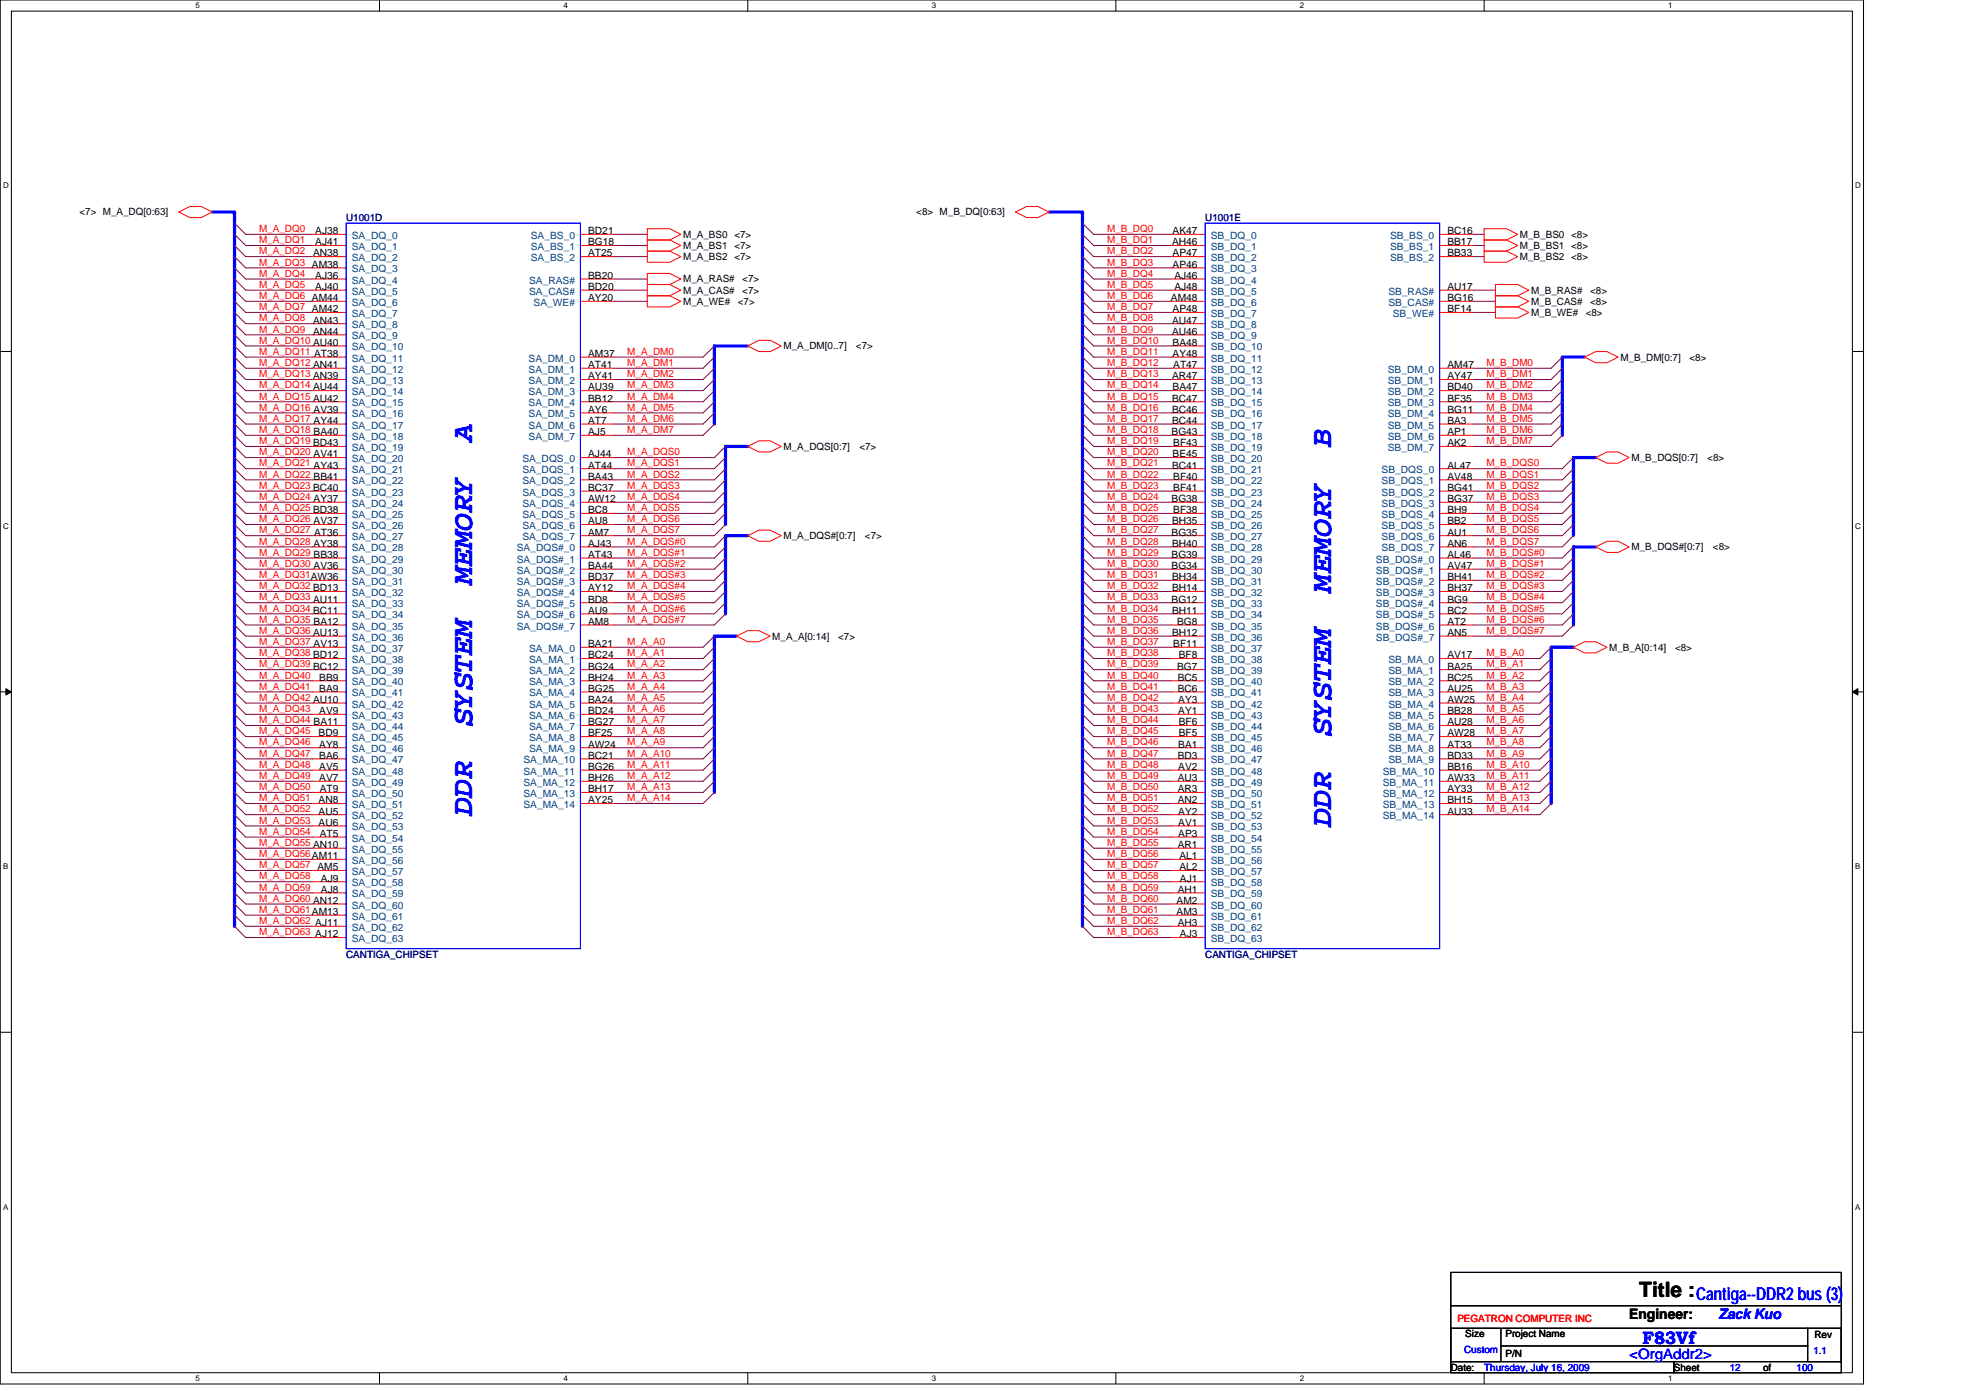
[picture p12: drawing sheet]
<svg xmlns="http://www.w3.org/2000/svg" width="297mm" height="210mm" viewBox="0 0 297 210" stroke-linecap="round" stroke-linejoin="round" font-family="sans-serif">
<defs><g id="words">
<g font-size="4.5" fill="#00f">
<text x="70.9" y="66.4" transform="rotate(-90 70.9 66.4)">A</text>
<text x="200" y="67.2" transform="rotate(-90 200 67.2)">B</text>
<text x="70.9" y="87.7" transform="rotate(-90 70.9 87.7)">MEMORY</text>
<text x="200" y="88.8" transform="rotate(-90 200 88.8)">MEMORY</text>
<text x="70.9" y="109" transform="rotate(-90 70.9 109)">SYSTEM</text>
<text x="200" y="110.5" transform="rotate(-90 200 110.5)">SYSTEM</text>
<text x="70.9" y="122.4" transform="rotate(-90 70.9 122.4)">DDR</text>
<text x="200" y="124.1" transform="rotate(-90 200 124.1)">DDR</text>
</g>
<text font-size="3.2" x="246.3" y="194.9">Title :</text>
<g font-size="2.7" fill="#00f">
<text x="254.8" y="195.3">Cantiga--DDR2 bus (3)</text>
<text x="246.8" y="201.8">F83Vf</text>
</g>
<text font-size="2.2" x="244.8" y="198.1">Engineer:</text>
<g font-size="2.2" fill="#00f">
<text x="258.2" y="198.1">Zack Kuo</text>
<text x="244.8" y="204.1">&lt;OrgAddr2&gt;</text>
</g>
<g font-size="1.5">
<text x="11.9" y="32.4">&lt;7&gt; M_A_DQ[0:63]</text>
<text x="47.4" y="35.2">AJ38</text>
<text x="88.4" y="35.2">BD21</text>
<text x="102.6" y="35.7">M_A_BS0 &lt;7&gt;</text>
<text x="137.7" y="32.4">&lt;8&gt; M_B_DQ[0:63]</text>
<text x="176.2" y="35.2">AK47</text>
<text x="217.5" y="35.2">BC16</text>
<text x="228.4" y="35.7">M_B_BS0 &lt;8&gt;</text>
<text x="47" y="38.5">AN38</text>
<text x="47.4" y="36.9">AJ41</text>
<text x="47.4" y="41.9">AJ36</text>
<text x="88.4" y="41.9">BB20</text>
<text x="88.4" y="36.9">BG18</text>
<text x="88.4" y="38.5">AT25</text>
<text x="102.6" y="39.1">M_A_BS2 &lt;7&gt;</text>
<text x="102.6" y="37.4">M_A_BS1 &lt;7&gt;</text>
<text x="176.1" y="36.9">AH46</text>
<text x="176.2" y="38.5">AP47</text>
<text x="176.2" y="40.2">AP46</text>
<text x="176.4" y="41.9">AJ46</text>
<text x="217.5" y="36.9">BB17</text>
<text x="217.5" y="38.5">BB33</text>
<text x="228.4" y="37.4">M_B_BS1 &lt;8&gt;</text>
<text x="228.4" y="39.1">M_B_BS2 &lt;8&gt;</text>
<text x="47.4" y="43.6">AJ40</text>
<text x="88.4" y="43.6">BD20</text>
<text x="88.4" y="45.2">AY20</text>
<text x="102.6" y="42.4">M_A_RAS#</text>
<text x="102.6" y="45.8">M_A_WE#</text>
<text x="102.6" y="44.1">M_A_CAS#</text>
<text x="110.8" y="45.8">&lt;7&gt;</text>
<text x="111.5" y="42.4">&lt;7&gt;</text>
<text x="111.5" y="44.1">&lt;7&gt;</text>
<text x="175.9" y="45.2">AM48</text>
<text x="176.2" y="46.9">AP48</text>
<text x="176.4" y="43.6">AJ48</text>
<text x="217.5" y="46.9">BF14</text>
<text x="217.5" y="45.2">BG16</text>
<text x="217.5" y="43.6">AU17</text>
<text x="230" y="44.1">M_B_RAS#</text>
<text x="230" y="47.5">M_B_WE#</text>
<text x="230" y="45.8">M_B_CAS#</text>
<text x="238.2" y="47.5">&lt;8&gt;</text>
<text x="238.9" y="44.1">&lt;8&gt;</text>
<text x="238.9" y="45.8">&lt;8&gt;</text>
<text x="47" y="48.6">AN43</text>
<text x="47" y="50.3">AN44</text>
<text x="88.4" y="53.6">AM37</text>
<text x="117.7" y="52.5">M_A_DM[0..7]</text>
<text x="128.6" y="52.5">&lt;7&gt;</text>
<text x="176.1" y="48.6">AU47</text>
<text x="176.1" y="50.3">AU46</text>
<text x="176.2" y="51.9">BA48</text>
<text x="176.2" y="53.6">AY48</text>
<text x="88.4" y="55.3">AT41</text>
<text x="88.4" y="57">AY41</text>
<text x="88.4" y="58.7">AU39</text>
<text x="176.1" y="57">AR47</text>
<text x="176.2" y="58.7">BA47</text>
<text x="176.3" y="55.3">AT47</text>
<text x="217.5" y="55.3">AM47</text>
<text x="217.5" y="57">AY47</text>
<text x="217.5" y="58.7">BD40</text>
<text x="243.5" y="54.2">M_B_DM[0:7]</text>
<text x="253.8" y="54.2">&lt;8&gt;</text>
<text x="88.4" y="60.3">BB12</text>
<text x="88.4" y="62">AY6</text>
<text x="88.4" y="63.7">AT7</text>
<text x="88.4" y="65.4">AJ5</text>
<text x="176" y="65.4">BG43</text>
<text x="176.1" y="60.3">BC47</text>
<text x="176.1" y="62">BC46</text>
<text x="176.1" y="63.7">BC44</text>
<text x="217.5" y="60.3">BF35</text>
<text x="217.5" y="62">BG11</text>
<text x="217.5" y="63.7">BA3</text>
<text x="217.5" y="65.4">AP1</text>
<text x="88.4" y="68.7">AJ44</text>
<text x="88.4" y="70.4">AT44</text>
<text x="117.7" y="67.6">M_A_DQS[0:7]</text>
<text x="129.1" y="67.6">&lt;7&gt;</text>
<text x="176.1" y="70.4">BC41</text>
<text x="176.2" y="68.7">BE45</text>
<text x="176.3" y="67">BF43</text>
<text x="217.5" y="67">AK2</text>
<text x="217.5" y="70.4">AL47</text>
<text x="245.1" y="69.2">M_B_DQS[0:7]</text>
<text x="256.5" y="69.2">&lt;8&gt;</text>
<text x="88.4" y="72.1">BA43</text>
<text x="88.4" y="73.7">BC37</text>
<text x="88.4" y="75.4">AW12</text>
<text x="88.4" y="77.1">BC8</text>
<text x="176" y="75.4">BG38</text>
<text x="176.3" y="72.1">BF40</text>
<text x="176.3" y="73.7">BF41</text>
<text x="176.3" y="77.1">BF38</text>
<text x="217.5" y="72.1">AV48</text>
<text x="217.5" y="73.7">BG41</text>
<text x="217.5" y="75.4">BG37</text>
<text x="217.5" y="77.1">BH9</text>
<text x="88.4" y="78.8">AU8</text>
<text x="88.4" y="80.4">AM7</text>
<text x="88.4" y="82.1">AJ43</text>
<text x="88.4" y="83.8">AT43</text>
<text x="117.7" y="81">M_A_DQS#[0:7]</text>
<text x="130" y="81">&lt;7&gt;</text>
<text x="176" y="80.4">BG35</text>
<text x="176" y="83.8">BG39</text>
<text x="176.1" y="78.8">BH35</text>
<text x="176.1" y="82.1">BH40</text>
<text x="217.5" y="78.8">BB2</text>
<text x="217.5" y="80.4">AU1</text>
<text x="217.5" y="82.1">AN6</text>
<text x="217.5" y="83.8">AL46</text>
<text x="245.1" y="82.7">M_B_DQS#[0:7]</text>
<text x="257.4" y="82.7">&lt;8&gt;</text>
<text x="88.4" y="85.5">BA44</text>
<text x="88.4" y="87.1">BD37</text>
<text x="88.4" y="88.8">AY12</text>
<text x="176" y="85.5">BG34</text>
<text x="176.1" y="87.1">BH34</text>
<text x="176.1" y="88.8">BH14</text>
<text x="217.5" y="85.5">AV47</text>
<text x="217.5" y="87.1">BH41</text>
<text x="217.5" y="88.8">BH37</text>
<text x="88.4" y="90.5">BD8</text>
<text x="88.4" y="92.2">AU9</text>
<text x="88.4" y="93.9">AM8</text>
<text x="176" y="90.5">BG12</text>
<text x="176.1" y="92.2">BH11</text>
<text x="176.1" y="95.5">BH12</text>
<text x="176.9" y="93.9">BG8</text>
<text x="217.5" y="90.5">BG9</text>
<text x="217.5" y="92.2">BC2</text>
<text x="217.5" y="93.9">AT2</text>
<text x="217.5" y="95.5">AN5</text>
<text x="88.4" y="97.2">BA21</text>
<text x="88.4" y="98.9">BC24</text>
<text x="88.4" y="100.6">BG24</text>
<text x="116" y="96.1">M_A_A[0:14]</text>
<text x="125.9" y="96.1">&lt;7&gt;</text>
<text x="176.3" y="97.2">BF11</text>
<text x="176.9" y="100.6">BG7</text>
<text x="177.1" y="98.9">BF8</text>
<text x="217.5" y="98.9">AV17</text>
<text x="217.5" y="100.6">BA25</text>
<text x="241.8" y="97.7">M_B_A[0:14]</text>
<text x="251.7" y="97.7">&lt;8&gt;</text>
<text x="48" y="102.2">BB9</text>
<text x="48" y="103.9">BA9</text>
<text x="48" y="107.3">AV9</text>
<text x="88.4" y="102.2">BH24</text>
<text x="88.4" y="103.9">BG25</text>
<text x="88.4" y="105.6">BA24</text>
<text x="88.4" y="107.3">BD24</text>
<text x="177" y="102.2">BC5</text>
<text x="177" y="103.9">BC6</text>
<text x="177" y="105.6">AY3</text>
<text x="177" y="107.3">AY1</text>
<text x="217.5" y="102.2">BC25</text>
<text x="217.5" y="103.9">AU25</text>
<text x="217.5" y="105.6">AW25</text>
<text x="217.5" y="107.3">BB28</text>
<text x="47.9" y="110.6">BD9</text>
<text x="48" y="112.3">AY8</text>
<text x="48" y="114">BA6</text>
<text x="88.4" y="108.9">BG27</text>
<text x="88.4" y="110.6">BF25</text>
<text x="88.4" y="112.3">AW24</text>
<text x="88.4" y="114">BC21</text>
<text x="177" y="114">BD3</text>
<text x="177" y="112.3">BA1</text>
<text x="177.1" y="108.9">BF6</text>
<text x="177.1" y="110.6">BF5</text>
<text x="217.5" y="108.9">AU28</text>
<text x="217.5" y="110.6">AW28</text>
<text x="217.5" y="112.3">AT33</text>
<text x="217.5" y="114">BD33</text>
<text x="48" y="115.7">AV5</text>
<text x="48" y="117.3">AV7</text>
<text x="48" y="119">AT9</text>
<text x="88.4" y="115.7">BG26</text>
<text x="88.4" y="117.3">BH26</text>
<text x="88.4" y="119">BH17</text>
<text x="177" y="117.3">AU3</text>
<text x="177" y="119">AR3</text>
<text x="177" y="115.7">AV2</text>
<text x="217.5" y="115.7">BB16</text>
<text x="217.5" y="117.3">AW33</text>
<text x="217.5" y="119">AY33</text>
<text x="47.9" y="120.7">AN8</text>
<text x="47.9" y="122.3">AU5</text>
<text x="47.9" y="124">AU6</text>
<text x="48" y="125.7">AT5</text>
<text x="88.4" y="120.7">AY25</text>
<text x="177" y="120.7">AN2</text>
<text x="177" y="122.3">AY2</text>
<text x="177" y="124">AV1</text>
<text x="177" y="125.7">AP3</text>
<text x="217.5" y="120.7">BH15</text>
<text x="217.5" y="122.3">AU33</text>
<text x="177" y="127.4">AR1</text>
<text x="177.2" y="129.1">AL1</text>
<text x="177.2" y="130.7">AL2</text>
<text x="48.2" y="132.4">AJ9</text>
<text x="48.2" y="134.1">AJ8</text>
<text x="176.8" y="135.8">AM2</text>
<text x="176.8" y="137.4">AM3</text>
<text x="177" y="134.1">AH1</text>
<text x="177.3" y="132.4">AJ1</text>
<text x="177" y="139.1">AH3</text>
<text x="177.3" y="140.8">AJ3</text>
<text x="220.2" y="200.9">Size</text>
<text x="226.2" y="200.9">Project Name</text>
<text x="226.2" y="203.9">P/N</text>
<text x="272.6" y="201">Rev</text>
<text x="218" y="205.9">Date:</text>
<text x="251.5" y="205.9">Sheet</text>
<text x="264.9" y="205.9">of</text>
</g>
<g font-size="1.5" fill="#f00">
<text x="38.9" y="34.9">M_A_DQ0</text>
<text x="166.3" y="34.9">M_B_DQ0</text>
<text x="38.9" y="36.5">M_A_DQ1</text>
<text x="38.9" y="38.2">M_A_DQ2</text>
<text x="38.9" y="39.9">M_A_DQ3 AM38</text>
<text x="38.9" y="41.6">M_A_DQ4</text>
<text x="166.3" y="36.5">M_B_DQ1</text>
<text x="166.3" y="41.6">M_B_DQ4</text>
<text x="166.3" y="39.9">M_B_DQ3</text>
<text x="166.3" y="38.2">M_B_DQ2</text>
<text x="38.9" y="44.9">M_A_DQ6 AM44</text>
<text x="38.9" y="46.6">M_A_DQ7 AM42</text>
<text x="38.9" y="43.2">M_A_DQ5</text>
<text x="166.3" y="44.9">M_B_DQ6</text>
<text x="166.3" y="46.6">M_B_DQ7</text>
<text x="166.3" y="43.2">M_B_DQ5</text>
<text x="38.9" y="50">M_A_DQ9</text>
<text x="38.9" y="51.6">M_A_DQ10 AU40</text>
<text x="38.9" y="48.3">M_A_DQ8</text>
<text x="38.9" y="53.3">M_A_DQ11 AT38</text>
<text x="94.3" y="53.3">M_A_DM0</text>
<text x="166.3" y="48.3">M_B_DQ8</text>
<text x="166.3" y="53.3">M_B_DQ11</text>
<text x="166.3" y="51.6">M_B_DQ10</text>
<text x="166.3" y="50">M_B_DQ9</text>
<text x="38.9" y="56.7">M_A_DQ13 AN39</text>
<text x="38.9" y="58.3">M_A_DQ14 AU44</text>
<text x="38.9" y="55">M_A_DQ12 AN41</text>
<text x="94.3" y="55">M_A_DM1</text>
<text x="94.3" y="58.3">M_A_DM3</text>
<text x="94.3" y="56.7">M_A_DM2</text>
<text x="166.3" y="56.7">M_B_DQ13</text>
<text x="166.3" y="58.3">M_B_DQ14</text>
<text x="166.3" y="55">M_B_DQ12</text>
<text x="223.3" y="58.3">M_B_DM2</text>
<text x="223.3" y="56.7">M_B_DM1</text>
<text x="223.3" y="55">M_B_DM0</text>
<text x="38.9" y="65">M_A_DQ18 BA40</text>
<text x="38.9" y="63.4">M_A_DQ17 AY44</text>
<text x="38.9" y="61.7">M_A_DQ16 AV39</text>
<text x="38.9" y="60">M_A_DQ15 AU42</text>
<text x="94.3" y="61.7">M_A_DM5</text>
<text x="94.3" y="60">M_A_DM4</text>
<text x="94.3" y="65">M_A_DM7</text>
<text x="94.3" y="63.4">M_A_DM6</text>
<text x="166.3" y="60">M_B_DQ15</text>
<text x="166.3" y="65">M_B_DQ18</text>
<text x="166.3" y="63.4">M_B_DQ17</text>
<text x="166.3" y="61.7">M_B_DQ16</text>
<text x="223.3" y="63.4">M_B_DM5</text>
<text x="223.3" y="65">M_B_DM6</text>
<text x="223.3" y="61.7">M_B_DM4</text>
<text x="223.3" y="60">M_B_DM3</text>
<text x="38.9" y="71.7">M_A_DQ22 BB41</text>
<text x="38.9" y="66.7">M_A_DQ19 BD43</text>
<text x="38.9" y="70.1">M_A_DQ21 AY43</text>
<text x="38.9" y="68.4">M_A_DQ20 AV41</text>
<text x="94.3" y="68.4">M_A_DQS0</text>
<text x="94.3" y="71.7">M_A_DQS2</text>
<text x="94.3" y="70.1">M_A_DQS1</text>
<text x="166.3" y="68.4">M_B_DQ20</text>
<text x="166.3" y="70.1">M_B_DQ21</text>
<text x="166.3" y="66.7">M_B_DQ19</text>
<text x="166.3" y="71.7">M_B_DQ22</text>
<text x="223.3" y="70.1">M_B_DQS0</text>
<text x="223.3" y="71.7">M_B_DQS1</text>
<text x="223.3" y="66.7">M_B_DM7</text>
<text x="38.9" y="73.4">M_A_DQ23 BC40</text>
<text x="38.9" y="75.1">M_A_DQ24 AY37</text>
<text x="38.9" y="76.8">M_A_DQ25 BD38</text>
<text x="94.3" y="75.1">M_A_DQS4</text>
<text x="94.3" y="76.8">M_A_DQS5</text>
<text x="94.3" y="73.4">M_A_DQS3</text>
<text x="166.3" y="73.4">M_B_DQ23</text>
<text x="166.3" y="76.8">M_B_DQ25</text>
<text x="166.3" y="75.1">M_B_DQ24</text>
<text x="223.3" y="73.4">M_B_DQS2</text>
<text x="223.3" y="76.8">M_B_DQS4</text>
<text x="223.3" y="75.1">M_B_DQS3</text>
<text x="38.9" y="80.1">M_A_DQ27 AT36</text>
<text x="38.9" y="78.4">M_A_DQ26 AV37</text>
<text x="38.9" y="81.8">M_A_DQ28 AY38</text>
<text x="38.9" y="83.5">M_A_DQ29 BB38</text>
<text x="94.3" y="78.4">M_A_DQS6</text>
<text x="94.3" y="80.1">M_A_DQS7</text>
<text x="94.3" y="81.8">M_A_DQS#0</text>
<text x="94.3" y="83.5">M_A_DQS#1</text>
<text x="166.3" y="80.1">M_B_DQ27</text>
<text x="166.3" y="78.4">M_B_DQ26</text>
<text x="166.3" y="81.8">M_B_DQ28</text>
<text x="166.3" y="83.5">M_B_DQ29</text>
<text x="223.3" y="81.8">M_B_DQS7</text>
<text x="223.3" y="78.4">M_B_DQS5</text>
<text x="223.3" y="80.1">M_B_DQS6</text>
<text x="223.3" y="83.5">M_B_DQS#0</text>
<text x="38.9" y="88.5">M_A_DQ32 BD13</text>
<text x="38.9" y="85.2">M_A_DQ30 AV36</text>
<text x="38.9" y="86.8">M_A_DQ31AW36</text>
<text x="94.3" y="85.2">M_A_DQS#2</text>
<text x="94.3" y="86.8">M_A_DQS#3</text>
<text x="94.3" y="88.5">M_A_DQS#4</text>
<text x="166.3" y="86.8">M_B_DQ31</text>
<text x="166.3" y="88.5">M_B_DQ32</text>
<text x="166.3" y="85.2">M_B_DQ30</text>
<text x="223.3" y="85.2">M_B_DQS#1</text>
<text x="223.3" y="86.8">M_B_DQS#2</text>
<text x="223.3" y="88.5">M_B_DQS#3</text>
<text x="38.9" y="91.9">M_A_DQ34 BC11</text>
<text x="38.9" y="93.5">M_A_DQ35 BA12</text>
<text x="38.9" y="95.2">M_A_DQ36 AU13</text>
<text x="38.9" y="90.2">M_A_DQ33 AU11</text>
<text x="94.3" y="90.2">M_A_DQS#5</text>
<text x="94.3" y="91.9">M_A_DQS#6</text>
<text x="94.3" y="93.5">M_A_DQS#7</text>
<text x="166.3" y="95.2">M_B_DQ36</text>
<text x="166.3" y="93.5">M_B_DQ35</text>
<text x="166.3" y="91.9">M_B_DQ34</text>
<text x="166.3" y="90.2">M_B_DQ33</text>
<text x="223.3" y="93.5">M_B_DQS#6</text>
<text x="223.3" y="91.9">M_B_DQS#5</text>
<text x="223.3" y="90.2">M_B_DQS#4</text>
<text x="223.3" y="95.2">M_B_DQS#7</text>
<text x="38.9" y="96.9">M_A_DQ37 AV13</text>
<text x="38.9" y="101.9">M_A_DQ40</text>
<text x="38.9" y="100.2">M_A_DQ39 BC12</text>
<text x="38.9" y="98.6">M_A_DQ38 BD12</text>
<text x="94.3" y="100.2">M_A_A2</text>
<text x="94.3" y="98.6">M_A_A1</text>
<text x="94.3" y="96.9">M_A_A0</text>
<text x="94.3" y="101.9">M_A_A3</text>
<text x="166.3" y="101.9">M_B_DQ40</text>
<text x="166.3" y="98.6">M_B_DQ38</text>
<text x="166.3" y="96.9">M_B_DQ37</text>
<text x="166.3" y="100.2">M_B_DQ39</text>
<text x="223.3" y="100.2">M_B_A1</text>
<text x="223.3" y="101.9">M_B_A2</text>
<text x="223.3" y="98.6">M_B_A0</text>
<text x="38.9" y="107">M_A_DQ43</text>
<text x="38.9" y="105.3">M_A_DQ42 AU10</text>
<text x="38.9" y="103.6">M_A_DQ41</text>
<text x="94.3" y="107">M_A_A6</text>
<text x="94.3" y="103.6">M_A_A4</text>
<text x="94.3" y="105.3">M_A_A5</text>
<text x="166.3" y="107">M_B_DQ43</text>
<text x="166.3" y="105.3">M_B_DQ42</text>
<text x="166.3" y="103.6">M_B_DQ41</text>
<text x="223.3" y="105.3">M_B_A4</text>
<text x="223.3" y="107">M_B_A5</text>
<text x="223.3" y="103.6">M_B_A3</text>
<text x="38.9" y="110.3">M_A_DQ45</text>
<text x="38.9" y="113.6">M_A_DQ47</text>
<text x="38.9" y="108.6">M_A_DQ44 BA11</text>
<text x="38.9" y="112">M_A_DQ46</text>
<text x="94.3" y="112">M_A_A9</text>
<text x="94.3" y="113.6">M_A_A10</text>
<text x="94.3" y="110.3">M_A_A8</text>
<text x="94.3" y="108.6">M_A_A7</text>
<text x="166.3" y="108.6">M_B_DQ44</text>
<text x="166.3" y="112">M_B_DQ46</text>
<text x="166.3" y="110.3">M_B_DQ45</text>
<text x="166.3" y="113.6">M_B_DQ47</text>
<text x="223.3" y="112">M_B_A8</text>
<text x="223.3" y="108.6">M_B_A6</text>
<text x="223.3" y="110.3">M_B_A7</text>
<text x="223.3" y="113.6">M_B_A9</text>
<text x="38.9" y="118.7">M_A_DQ50</text>
<text x="38.9" y="115.3">M_A_DQ48</text>
<text x="38.9" y="117">M_A_DQ49</text>
<text x="94.3" y="117">M_A_A12</text>
<text x="94.3" y="115.3">M_A_A11</text>
<text x="94.3" y="118.7">M_A_A13</text>
<text x="166.3" y="115.3">M_B_DQ48</text>
<text x="166.3" y="118.7">M_B_DQ50</text>
<text x="166.3" y="117">M_B_DQ49</text>
<text x="223.3" y="117">M_B_A11</text>
<text x="223.3" y="115.3">M_B_A10</text>
<text x="223.3" y="118.7">M_B_A12</text>
<text x="38.9" y="123.7">M_A_DQ53</text>
<text x="38.9" y="125.4">M_A_DQ54</text>
<text x="38.9" y="120.4">M_A_DQ51</text>
<text x="38.9" y="122">M_A_DQ52</text>
<text x="94.3" y="120.4">M_A_A14</text>
<text x="166.3" y="120.4">M_B_DQ51</text>
<text x="166.3" y="123.7">M_B_DQ53</text>
<text x="166.3" y="125.4">M_B_DQ54</text>
<text x="166.3" y="122">M_B_DQ52</text>
<text x="223.3" y="120.4">M_B_A13</text>
<text x="223.3" y="122">M_B_A14</text>
<text x="38.9" y="128.7">M_A_DQ56AM11</text>
<text x="38.9" y="130.4">M_A_DQ57 AM5</text>
<text x="38.9" y="127.1">M_A_DQ55 AN10</text>
<text x="166.3" y="127.1">M_B_DQ55</text>
<text x="166.3" y="130.4">M_B_DQ57</text>
<text x="166.3" y="128.7">M_B_DQ56</text>
<text x="38.9" y="137.1">M_A_DQ61AM13</text>
<text x="38.9" y="132.1">M_A_DQ58</text>
<text x="38.9" y="135.4">M_A_DQ60 AN12</text>
<text x="38.9" y="133.8">M_A_DQ59</text>
<text x="166.3" y="135.4">M_B_DQ60</text>
<text x="166.3" y="137.1">M_B_DQ61</text>
<text x="166.3" y="132.1">M_B_DQ58</text>
<text x="166.3" y="133.8">M_B_DQ59</text>
<text x="38.9" y="140.5">M_A_DQ63 AJ12</text>
<text x="38.9" y="138.8">M_A_DQ62 AJ11</text>
<text x="166.3" y="138.8">M_B_DQ62</text>
<text x="166.3" y="140.5">M_B_DQ63</text>
<text x="219" y="198.5">PEGATRON COMPUTER INC</text>
</g>
<g font-size="1.5" fill="#000080">
<text x="52" y="33.2">U1001D</text>
<text x="181.1" y="33.2">U1001E</text>
<text x="52" y="143.8">CANTIGA_CHIPSET</text>
<text x="181.1" y="143.8">CANTIGA_CHIPSET</text>
</g>
<g font-size="1.5" fill="#004080">
<text x="52.8" y="35.9">SA_DQ_0</text>
<text x="79.8" y="35.9">SA_BS_0</text>
<text x="181.9" y="35.9">SB_DQ_0</text>
<text x="208.8" y="35.9">SB_BS_0</text>
<text x="52.8" y="37.5">SA_DQ_1</text>
<text x="52.8" y="39.2">SA_DQ_2</text>
<text x="52.8" y="40.9">SA_DQ_3</text>
<text x="79.8" y="37.5">SA_BS_1</text>
<text x="79.8" y="39.2">SA_BS_2</text>
<text x="181.9" y="37.5">SB_DQ_1</text>
<text x="181.9" y="39.2">SB_DQ_2</text>
<text x="181.9" y="40.9">SB_DQ_3</text>
<text x="208.8" y="37.5">SB_BS_1</text>
<text x="208.8" y="39.2">SB_BS_2</text>
<text x="52.8" y="42.6">SA_DQ_4</text>
<text x="52.8" y="44.3">SA_DQ_5</text>
<text x="52.8" y="45.9">SA_DQ_6</text>
<text x="52.8" y="47.6">SA_DQ_7</text>
<text x="79.5" y="44.3">SA_CAS#</text>
<text x="79.5" y="42.6">SA_RAS#</text>
<text x="80.2" y="45.9">SA_WE#</text>
<text x="181.9" y="42.6">SB_DQ_4</text>
<text x="181.9" y="44.3">SB_DQ_5</text>
<text x="181.9" y="45.9">SB_DQ_6</text>
<text x="181.9" y="47.6">SB_DQ_7</text>
<text x="208.6" y="45.9">SB_CAS#</text>
<text x="208.6" y="44.3">SB_RAS#</text>
<text x="209.3" y="47.6">SB_WE#</text>
<text x="52.8" y="52.6">SA_DQ_10</text>
<text x="52.8" y="49.3">SA_DQ_8</text>
<text x="52.8" y="51">SA_DQ_9</text>
<text x="181.9" y="52.6">SB_DQ_10</text>
<text x="181.9" y="49.3">SB_DQ_8</text>
<text x="181.9" y="51">SB_DQ_9</text>
<text x="52.8" y="54.3">SA_DQ_11</text>
<text x="52.8" y="56">SA_DQ_12</text>
<text x="52.8" y="57.7">SA_DQ_13</text>
<text x="52.8" y="59.4">SA_DQ_14</text>
<text x="79.4" y="54.3">SA_DM_0</text>
<text x="79.4" y="56">SA_DM_1</text>
<text x="79.4" y="57.7">SA_DM_2</text>
<text x="79.4" y="59.4">SA_DM_3</text>
<text x="181.9" y="54.3">SB_DQ_11</text>
<text x="181.9" y="56">SB_DQ_12</text>
<text x="181.9" y="57.7">SB_DQ_13</text>
<text x="181.9" y="59.4">SB_DQ_14</text>
<text x="208.5" y="56">SB_DM_0</text>
<text x="208.5" y="57.7">SB_DM_1</text>
<text x="208.5" y="59.4">SB_DM_2</text>
<text x="52.8" y="61">SA_DQ_15</text>
<text x="52.8" y="62.7">SA_DQ_16</text>
<text x="52.8" y="64.4">SA_DQ_17</text>
<text x="79.4" y="61">SA_DM_4</text>
<text x="79.4" y="62.7">SA_DM_5</text>
<text x="79.4" y="64.4">SA_DM_6</text>
<text x="181.9" y="61">SB_DQ_15</text>
<text x="181.9" y="62.7">SB_DQ_16</text>
<text x="181.9" y="64.4">SB_DQ_17</text>
<text x="208.5" y="61">SB_DM_3</text>
<text x="208.5" y="62.7">SB_DM_4</text>
<text x="208.5" y="64.4">SB_DM_5</text>
<text x="52.8" y="66.1">SA_DQ_18</text>
<text x="52.8" y="67.7">SA_DQ_19</text>
<text x="52.8" y="69.4">SA_DQ_20</text>
<text x="52.8" y="71.1">SA_DQ_21</text>
<text x="78.5" y="69.4">SA_DQS_0</text>
<text x="78.5" y="71.1">SA_DQS_1</text>
<text x="79.4" y="66.1">SA_DM_7</text>
<text x="181.9" y="66.1">SB_DQ_18</text>
<text x="181.9" y="67.7">SB_DQ_19</text>
<text x="181.9" y="69.4">SB_DQ_20</text>
<text x="181.9" y="71.1">SB_DQ_21</text>
<text x="207.6" y="71.1">SB_DQS_0</text>
<text x="208.5" y="66.1">SB_DM_6</text>
<text x="208.5" y="67.7">SB_DM_7</text>
<text x="52.8" y="72.7">SA_DQ_22</text>
<text x="52.8" y="74.4">SA_DQ_23</text>
<text x="52.8" y="76.1">SA_DQ_24</text>
<text x="52.8" y="77.8">SA_DQ_25</text>
<text x="78.5" y="72.7">SA_DQS_2</text>
<text x="78.5" y="74.4">SA_DQS_3</text>
<text x="78.5" y="76.1">SA_DQS_4</text>
<text x="78.5" y="77.8">SA_DQS_5</text>
<text x="181.9" y="72.7">SB_DQ_22</text>
<text x="181.9" y="74.4">SB_DQ_23</text>
<text x="181.9" y="76.1">SB_DQ_24</text>
<text x="181.9" y="77.8">SB_DQ_25</text>
<text x="207.6" y="72.7">SB_DQS_1</text>
<text x="207.6" y="74.4">SB_DQS_2</text>
<text x="207.6" y="76.1">SB_DQS_3</text>
<text x="207.6" y="77.8">SB_DQS_4</text>
<text x="52.8" y="79.5">SA_DQ_26</text>
<text x="52.8" y="81.1">SA_DQ_27</text>
<text x="52.8" y="82.8">SA_DQ_28</text>
<text x="77.6" y="82.8">SA_DQS#_0</text>
<text x="78.5" y="79.5">SA_DQS_6</text>
<text x="78.5" y="81.1">SA_DQS_7</text>
<text x="181.9" y="79.5">SB_DQ_26</text>
<text x="181.9" y="81.1">SB_DQ_27</text>
<text x="181.9" y="82.8">SB_DQ_28</text>
<text x="207.6" y="79.5">SB_DQS_5</text>
<text x="207.6" y="81.1">SB_DQS_6</text>
<text x="207.6" y="82.8">SB_DQS_7</text>
<text x="52.8" y="84.5">SA_DQ_29</text>
<text x="52.8" y="86.2">SA_DQ_30</text>
<text x="52.8" y="87.8">SA_DQ_31</text>
<text x="52.8" y="89.5">SA_DQ_32</text>
<text x="77.6" y="84.5">SA_DQS#_1</text>
<text x="77.6" y="86.2">SA_DQS#_2</text>
<text x="77.6" y="87.8">SA_DQS#_3</text>
<text x="77.6" y="89.5">SA_DQS#_4</text>
<text x="181.9" y="84.5">SB_DQ_29</text>
<text x="181.9" y="86.2">SB_DQ_30</text>
<text x="181.9" y="87.8">SB_DQ_31</text>
<text x="181.9" y="89.5">SB_DQ_32</text>
<text x="206.7" y="84.5">SB_DQS#_0</text>
<text x="206.7" y="86.2">SB_DQS#_1</text>
<text x="206.7" y="87.8">SB_DQS#_2</text>
<text x="206.7" y="89.5">SB_DQS#_3</text>
<text x="52.8" y="91.2">SA_DQ_33</text>
<text x="52.8" y="92.9">SA_DQ_34</text>
<text x="52.8" y="94.6">SA_DQ_35</text>
<text x="77.6" y="91.2">SA_DQS#_5</text>
<text x="77.6" y="92.9">SA_DQS#_6</text>
<text x="77.6" y="94.6">SA_DQS#_7</text>
<text x="181.9" y="91.2">SB_DQ_33</text>
<text x="181.9" y="92.9">SB_DQ_34</text>
<text x="181.9" y="94.6">SB_DQ_35</text>
<text x="206.7" y="91.2">SB_DQS#_4</text>
<text x="206.7" y="92.9">SB_DQS#_5</text>
<text x="206.7" y="94.6">SB_DQS#_6</text>
<text x="52.8" y="96.2">SA_DQ_36</text>
<text x="52.8" y="97.9">SA_DQ_37</text>
<text x="52.8" y="99.6">SA_DQ_38</text>
<text x="52.8" y="101.3">SA_DQ_39</text>
<text x="79.5" y="97.9">SA_MA_0</text>
<text x="79.5" y="99.6">SA_MA_1</text>
<text x="79.5" y="101.3">SA_MA_2</text>
<text x="181.9" y="96.2">SB_DQ_36</text>
<text x="181.9" y="97.9">SB_DQ_37</text>
<text x="181.9" y="99.6">SB_DQ_38</text>
<text x="181.9" y="101.3">SB_DQ_39</text>
<text x="206.7" y="96.2">SB_DQS#_7</text>
<text x="208.6" y="99.6">SB_MA_0</text>
<text x="208.6" y="101.3">SB_MA_1</text>
<text x="52.8" y="102.9">SA_DQ_40</text>
<text x="52.8" y="104.6">SA_DQ_41</text>
<text x="52.8" y="106.3">SA_DQ_42</text>
<text x="52.8" y="108">SA_DQ_43</text>
<text x="79.5" y="102.9">SA_MA_3</text>
<text x="79.5" y="104.6">SA_MA_4</text>
<text x="79.5" y="106.3">SA_MA_5</text>
<text x="79.5" y="108">SA_MA_6</text>
<text x="181.9" y="102.9">SB_DQ_40</text>
<text x="181.9" y="104.6">SB_DQ_41</text>
<text x="181.9" y="106.3">SB_DQ_42</text>
<text x="181.9" y="108">SB_DQ_43</text>
<text x="208.6" y="102.9">SB_MA_2</text>
<text x="208.6" y="104.6">SB_MA_3</text>
<text x="208.6" y="106.3">SB_MA_4</text>
<text x="208.6" y="108">SB_MA_5</text>
<text x="52.8" y="109.6">SA_DQ_44</text>
<text x="52.8" y="111.3">SA_DQ_45</text>
<text x="52.8" y="113">SA_DQ_46</text>
<text x="79.5" y="109.6">SA_MA_7</text>
<text x="79.5" y="111.3">SA_MA_8</text>
<text x="79.5" y="113">SA_MA_9</text>
<text x="181.9" y="109.6">SB_DQ_44</text>
<text x="181.9" y="111.3">SB_DQ_45</text>
<text x="181.9" y="113">SB_DQ_46</text>
<text x="208.6" y="109.6">SB_MA_6</text>
<text x="208.6" y="111.3">SB_MA_7</text>
<text x="208.6" y="113">SB_MA_8</text>
<text x="52.8" y="114.7">SA_DQ_47</text>
<text x="52.8" y="116.4">SA_DQ_48</text>
<text x="52.8" y="118">SA_DQ_49</text>
<text x="52.8" y="119.7">SA_DQ_50</text>
<text x="78.7" y="114.7">SA_MA_10</text>
<text x="78.7" y="116.4">SA_MA_11</text>
<text x="78.7" y="118">SA_MA_12</text>
<text x="78.7" y="119.7">SA_MA_13</text>
<text x="181.9" y="114.7">SB_DQ_47</text>
<text x="181.9" y="116.4">SB_DQ_48</text>
<text x="181.9" y="118">SB_DQ_49</text>
<text x="181.9" y="119.7">SB_DQ_50</text>
<text x="207.7" y="116.4">SB_MA_10</text>
<text x="207.7" y="118">SB_MA_11</text>
<text x="207.7" y="119.7">SB_MA_12</text>
<text x="208.6" y="114.7">SB_MA_9</text>
<text x="52.8" y="121.4">SA_DQ_51</text>
<text x="52.8" y="123">SA_DQ_52</text>
<text x="52.8" y="124.7">SA_DQ_53</text>
<text x="78.7" y="121.4">SA_MA_14</text>
<text x="181.9" y="121.4">SB_DQ_51</text>
<text x="181.9" y="123">SB_DQ_52</text>
<text x="181.9" y="124.7">SB_DQ_53</text>
<text x="207.7" y="121.4">SB_MA_13</text>
<text x="207.7" y="123">SB_MA_14</text>
<text x="52.8" y="126.4">SA_DQ_54</text>
<text x="52.8" y="128.1">SA_DQ_55</text>
<text x="52.8" y="129.8">SA_DQ_56</text>
<text x="52.8" y="131.4">SA_DQ_57</text>
<text x="181.9" y="126.4">SB_DQ_54</text>
<text x="181.9" y="128.1">SB_DQ_55</text>
<text x="181.9" y="129.8">SB_DQ_56</text>
<text x="181.9" y="131.4">SB_DQ_57</text>
<text x="52.8" y="133.1">SA_DQ_58</text>
<text x="52.8" y="134.8">SA_DQ_59</text>
<text x="52.8" y="136.5">SA_DQ_60</text>
<text x="181.9" y="133.1">SB_DQ_58</text>
<text x="181.9" y="134.8">SB_DQ_59</text>
<text x="181.9" y="136.5">SB_DQ_60</text>
<text x="52.8" y="138.1">SA_DQ_61</text>
<text x="52.8" y="139.8">SA_DQ_62</text>
<text x="52.8" y="141.5">SA_DQ_63</text>
<text x="181.9" y="138.1">SB_DQ_61</text>
<text x="181.9" y="139.8">SB_DQ_62</text>
<text x="181.9" y="141.5">SB_DQ_63</text>
</g>
<g font-size="1.5" fill="#00f">
<text x="220" y="203.2">Custom</text>
<text x="272.5" y="203.3">1.1</text>
<text x="223" y="205.9">Thursday, July 16, 2009</text>
<text x="259.9" y="205.9">12</text>
<text x="269.9" y="205.9">100</text>
</g>
<g font-size="1.2">
<text x="29.4" y="1.3">5</text>
<text x="84.7" y="1.3">4</text>
<text x="140" y="1.3">3</text>
<text x="195.3" y="1.3">2</text>
<text x="250.6" y="1.3">1</text>
<text x=".5" y="28.3">D</text>
<text x="278.7" y="28.3">D</text>
<text x=".5" y="79.4">C</text>
<text x="278.7" y="79.4">C</text>
<text x=".5" y="130.6">B</text>
<text x="278.7" y="130.6">B</text>
<text x=".5" y="181.7">A</text>
<text x="278.7" y="181.7">A</text>
<text x="29.4" y="207.5">5</text>
<text x="84.7" y="207.5">4</text>
<text x="140" y="207.5">3</text>
<text x="195.3" y="207.5">2</text>
<text x="250.6" y="207.5">1</text>
</g>
</g></defs>
<path d="M0 0h280v207.9h-280zM1.7 1.7h276.6v204.5h-276.6z" fill="none" stroke="#000" stroke-width=".15"/>
<g fill="#fff">
<path d="M29.4 .2h.6v1.3h-.6z"/>
<path d="M29.4 206.4h.6v1.3h-.6z"/>
</g>
<path d="M57 0v1.7M57 206.2v1.7" fill="none" stroke="#000" stroke-width=".15"/>
<g fill="#fff">
<path d="M84.7 .2h.6v1.3h-.6z"/>
<path d="M84.7 206.4h.6v1.3h-.6z"/>
</g>
<path d="M112.3 0v1.7M112.3 206.2v1.7" fill="none" stroke="#000" stroke-width=".15"/>
<g fill="#fff">
<path d="M140 .2h.6v1.3h-.6z"/>
<path d="M140 206.4h.6v1.3h-.6z"/>
</g>
<path d="M167.7 0v1.7M167.7 206.2v1.7" fill="none" stroke="#000" stroke-width=".15"/>
<g fill="#fff">
<path d="M195.3 .2h.7v1.3h-.7z"/>
<path d="M195.3 206.4h.7v1.3h-.7z"/>
</g>
<path d="M223 0v1.7M223 206.2v1.7" fill="none" stroke="#000" stroke-width=".15"/>
<g fill="#fff">
<path d="M250.6 .2h.7v1.3h-.7z"/>
<path d="M250.6 206.4h.7v1.3h-.7z"/>
<path d="M.5 27.2h.8v1.4h-.8z"/>
<path d="M278.7 27.2h.9v1.4h-.9z"/>
<path d="M.5 78.3h.8v1.4h-.8z"/>
<path d="M278.7 78.3h.9v1.4h-.9z"/>
</g>
<path d="M0 52.8h1.7M278.3 52.8h1.7" fill="none" stroke="#000" stroke-width=".15"/>
<g fill="#fff">
<path d="M.5 129.5h.7v1.3h-.7z"/>
<path d="M278.7 129.5h.8v1.3h-.8z"/>
</g>
<path d="M0 103.9h1.7M278.3 103.9h1.7" fill="none" stroke="#000" stroke-width=".15"/>
<path d="M.9 103.4l.8 .5-.8 .5zM278.3 103.9l.8-.5v1z" fill="#000" stroke="#000" stroke-width=".15"/>
<g fill="#fff">
<path d="M.5 180.6h.7v1.3h-.7z"/>
<path d="M278.7 180.6h.8v1.3h-.8z"/>
</g>
<path d="M0 155h1.7M278.3 155h1.7M218 199.5h7.5v5h-7.5zM218 196.1h58.6M218 191.1h58.6v13.4h-58.6zM225.7 199.5h45.9M271.6 199.5h5v5h-5zM218 204.5h33.5v1.7h-33.5zM225.5 202.2h46.1M251.5 204.5h25.1v1.7h-25.1z" fill="none" stroke="#000" stroke-width=".15"/>
<g fill="none" stroke="#800040" stroke-width=".15">
<path d="M35.2 35.2l1.7 1.7h10.1M35.2 33.5l1.7 1.7h10.1M35.2 36.9l1.7 1.6h10.1M35.2 38.5l1.7 1.7h10.1M92.2 35.2h5.1M92.2 36.9h5.1M92.2 38.5h5.1M162.6 35.2l1.7 1.7h11.8M162.6 38.5l1.7 1.7h11.8M162.6 33.5l1.7 1.7h11.8M162.6 36.9l1.7 1.6h11.8M221.3 36.9h1.7"/>
<path d="M221.3 35.2h1.7M221.3 38.5h1.7M35.2 48.6l1.7 1.7h10.1M35.2 43.6l1.7 1.7h10.1M35.2 55.3l1.7 1.7h10.1M35.2 50.3l1.7 1.7h10.1M35.2 57l1.7 1.7h10.1M35.2 53.6l1.7 1.7h10.1M35.2 46.9l1.7 1.7h10.1M35.2 45.3l1.7 1.6h10.1M35.2 52l1.7 1.6h10.1M35.2 58.7l1.7 1.6h10.1"/>
<path d="M35.2 41.9l1.7 1.7h10.1M35.2 40.2l1.7 1.7h10.1M92.2 41.9h5.1M92.2 45.3h5.1M92.2 43.6h5.1M107.3 53.6l-1.7 1.7h-13.4M107.3 57l-1.7 1.7h-13.4M107.3 55.3l-1.7 1.7h-13.4M107.3 52l-1.7 1.6h-13.4M107.3 58.7l-1.7 1.6h-13.4M162.6 58.7l1.7 1.6h11.8M162.6 46.9l1.7 1.7h11.8"/>
<path d="M162.6 52l1.7 1.6h11.8M162.6 55.3l1.7 1.7h11.8M162.6 57l1.7 1.7h11.8M162.6 43.6l1.7 1.7h11.8M162.6 40.2l1.7 1.7h11.8M162.6 50.3l1.7 1.7h11.8M162.6 45.3l1.7 1.6h11.8M162.6 48.6l1.7 1.7h11.8M162.6 53.6l1.7 1.7h11.8M162.6 41.9l1.7 1.7h11.8M221.3 46.9h3.4M221.3 45.3h3.4"/>
<path d="M221.3 43.6h3.4M234.7 57l-1.6 1.7h-11.8M234.7 55.3l-1.6 1.7h-11.8M234.7 53.6l-1.6 1.7h-11.8M234.7 58.7l-1.6 1.6h-11.8M35.2 70.4l1.7 1.7h10.1M35.2 72.1l1.7 1.7h10.1M35.2 65.4l1.7 1.7h10.1M35.2 73.8l1.7 1.6h10.1M35.2 78.8l1.7 1.7h10.1M35.2 77.1l1.7 1.7h10.1M35.2 63.7l1.7 1.7h10.1"/>
<path d="M35.2 75.4l1.7 1.7h10.1M35.2 62l1.7 1.7h10.1M35.2 60.3l1.7 1.7h10.1M35.2 68.7l1.7 1.7h10.1M35.2 67.1l1.7 1.6h10.1M107.3 60.3l-1.7 1.7h-13.4M107.3 63.7l-1.7 1.7h-13.4M107.3 62l-1.7 1.7h-13.4M109 73.8l-1.7 1.6h-15.1M109 75.4l-1.7 1.7h-15.1M109 67.1l-1.7 1.6h-15.1M109 77.1l-1.7 1.7h-15.1"/>
<path d="M109 70.4l-1.7 1.7h-15.1M109 78.8l-1.7 1.7h-15.1M109 68.7l-1.7 1.7h-15.1M109 72.1l-1.7 1.7h-15.1M162.6 63.7l1.7 1.7h11.8M162.6 67.1l1.7 1.6h11.8M162.6 78.8l1.7 1.7h11.8M162.6 72.1l1.7 1.7h11.8M162.6 62l1.7 1.7h11.8M162.6 77.1l1.7 1.7h11.8M162.6 60.3l1.7 1.7h11.8M162.6 68.7l1.7 1.7h11.8"/>
<path d="M162.6 65.4l1.7 1.7h11.8M162.6 70.4l1.7 1.7h11.8M162.6 75.4l1.7 1.7h11.8M162.6 73.8l1.7 1.6h11.8M234.7 62l-1.6 1.7h-11.8M234.7 63.7l-1.6 1.7h-11.8M234.7 65.4l-1.6 1.7h-11.8M234.7 60.3l-1.6 1.7h-11.8M236.4 72.1l-1.7 1.7h-13.4M236.4 68.7l-1.7 1.7h-13.4M236.4 70.4l-1.7 1.7h-13.4M236.4 77.1l-1.7 1.7h-13.4"/>
<path d="M236.4 75.4l-1.7 1.7h-13.4M236.4 78.8l-1.7 1.7h-13.4M236.4 73.8l-1.7 1.6h-13.4M35.2 90.5l1.7 1.7h10.1M35.2 95.5l1.7 1.7h10.1M35.2 92.2l1.7 1.7h10.1M35.2 87.2l1.7 1.6h10.1M35.2 98.9l1.7 1.7h10.1M35.2 80.5l1.7 1.6h10.1M35.2 83.8l1.7 1.7h10.1M35.2 85.5l1.7 1.7h10.1M35.2 93.9l1.7 1.6h10.1"/>
<path d="M35.2 97.2l1.7 1.7h10.1M35.2 88.8l1.7 1.7h10.1M35.2 82.1l1.7 1.7h10.1M107.3 98.9l-1.7 1.7h-13.4M107.3 97.2l-1.7 1.7h-13.4M107.3 95.5l-1.7 1.7h-13.4M109 80.5l-1.7 1.6h-15.1M109 82.1l-1.7 1.7h-15.1M109 83.8l-1.7 1.7h-15.1M109 85.5l-1.7 1.7h-15.1M109 87.2l-1.7 1.6h-15.1M109 88.8l-1.7 1.7h-15.1"/>
<path d="M109 90.5l-1.7 1.7h-15.1M109 92.2l-1.7 1.7h-15.1M162.6 93.9l1.7 1.6h11.8M162.6 92.2l1.7 1.7h11.8M162.6 85.5l1.7 1.7h11.8M162.6 97.2l1.7 1.7h11.8M162.6 90.5l1.7 1.7h11.8M162.6 88.8l1.7 1.7h11.8M162.6 80.5l1.7 1.6h11.8M162.6 95.5l1.7 1.7h11.8M162.6 87.2l1.7 1.6h11.8M162.6 82.1l1.7 1.7h11.8"/>
<path d="M162.6 83.8l1.7 1.7h11.8M162.6 98.9l1.7 1.7h11.8M233.1 98.9l-1.7 1.7h-10.1M233.1 97.2l-1.7 1.7h-10.1M236.4 80.5l-1.7 1.6h-13.4M236.4 83.8l-1.7 1.7h-13.4M236.4 92.2l-1.7 1.7h-13.4M236.4 90.5l-1.7 1.7h-13.4M236.4 88.8l-1.7 1.7h-13.4M236.4 82.1l-1.7 1.7h-13.4M236.4 85.5l-1.7 1.7h-13.4M236.4 87.2l-1.7 1.6h-13.4"/>
<path d="M236.4 93.9l-1.7 1.6h-13.4M35.2 109l1.7 1.6h10.1M35.2 100.6l1.7 1.7h10.1M35.2 105.6l1.7 1.7h10.1M35.2 117.3l1.7 1.7h10.1M35.2 114l1.7 1.7h10.1M35.2 119l1.7 1.7h10.1M35.2 112.3l1.7 1.7h10.1M35.2 107.3l1.7 1.7h10.1M35.2 103.9l1.7 1.7h10.1M35.2 115.7l1.7 1.6h10.1M35.2 110.6l1.7 1.7h10.1"/>
<path d="M35.2 102.3l1.7 1.6h10.1M107.3 105.6l-1.7 1.7h-13.4M107.3 110.6l-1.7 1.7h-13.4M107.3 102.3l-1.7 1.6h-13.4M107.3 112.3l-1.7 1.7h-13.4M107.3 109l-1.7 1.6h-13.4M107.3 107.3l-1.7 1.7h-13.4M107.3 103.9l-1.7 1.7h-13.4M107.3 115.7l-1.7 1.6h-13.4M107.3 100.6l-1.7 1.7h-13.4M107.3 114l-1.7 1.7h-13.4M107.3 119l-1.7 1.7h-13.4"/>
<path d="M107.3 117.3l-1.7 1.7h-13.4M162.6 105.6l1.7 1.7h11.8M162.6 103.9l1.7 1.7h11.8M162.6 107.3l1.7 1.7h11.8M162.6 100.6l1.7 1.7h11.8M162.6 119l1.7 1.7h11.8M162.6 114l1.7 1.7h11.8M162.6 117.3l1.7 1.7h11.8M162.6 110.6l1.7 1.7h11.8M162.6 109l1.7 1.6h11.8M162.6 115.7l1.7 1.6h11.8M162.6 102.3l1.7 1.6h11.8"/>
<path d="M162.6 112.3l1.7 1.7h11.8M233.1 119l-1.7 1.7h-10.1M233.1 110.6l-1.7 1.7h-10.1M233.1 107.3l-1.7 1.7h-10.1M233.1 115.7l-1.7 1.6h-10.1M233.1 109l-1.7 1.6h-10.1M233.1 103.9l-1.7 1.7h-10.1M233.1 100.6l-1.7 1.7h-10.1M233.1 114l-1.7 1.7h-10.1M233.1 105.6l-1.7 1.7h-10.1M233.1 117.3l-1.7 1.7h-10.1M233.1 102.3l-1.7 1.6h-10.1"/>
<path d="M233.1 112.3l-1.7 1.7h-10.1M35.2 127.4l1.7 1.7h10.1M35.2 122.4l1.7 1.7h10.1M35.2 129.1l1.7 1.6h10.1M35.2 124.1l1.7 1.6h10.1M35.2 125.7l1.7 1.7h10.1M35.2 120.7l1.7 1.7h10.1M35.2 139.1l1.7 1.7h10.1M35.2 137.5l1.7 1.6h10.1M35.2 135.8l1.7 1.7h10.1M35.2 130.7l1.7 1.7h10.1M35.2 134.1l1.7 1.7h10.1"/>
<path d="M35.2 132.4l1.7 1.7h10.1M162.6 125.7l1.7 1.7h11.8M162.6 137.5l1.7 1.6h11.8M162.6 134.1l1.7 1.7h11.8M162.6 122.4l1.7 1.7h11.8M162.6 139.1l1.7 1.7h11.8M162.6 124.1l1.7 1.6h11.8M162.6 129.1l1.7 1.6h11.8M162.6 135.8l1.7 1.7h11.8M162.6 127.4l1.7 1.7h11.8M162.6 120.7l1.7 1.7h11.8M162.6 130.7l1.7 1.7h11.8"/>
<path d="M162.6 132.4l1.7 1.7h11.8M233.1 120.7l-1.7 1.7h-10.1"/>
</g>
<path d="M31.9 31.9h3.3v107.2M157.6 31.9h5v107.2M112.3 52h-5v11.7M238.1 53.6h-3.4v11.8M112.3 67.1h-3.3v11.7M239.8 68.7h-3.4v11.8M110.7 95.5h-3.4v23.5M112.3 80.5h-3.3v11.7M236.4 97.2h-3.3v23.5M239.8 82.1h-3.4v11.8" fill="none" stroke="#00f" stroke-width=".49"/>
<g fill="none" stroke="#f00" stroke-width=".15">
<path d="M26.9 31.9l1.6-.9h1.7l1.7 .9-1.7 .8h-1.7zM47 35.2h5M47 36.9h5M47 38.5h5M87.2 35.2h5M87.2 36.9h5M87.2 38.5h5M97.3 37.7h3.3l1.7 .8-1.7 .9h-3.3zM97.3 36h3.3l1.7 .9-1.7 .8h-3.3zM97.3 34.4h3.3l1.7 .8-1.7 .8h-3.3zM152.6 31.9l1.7-.9h1.6l1.7 .9-1.7 .8h-1.6zM176.1 35.2h5"/>
<path d="M176.1 36.9h5M176.1 38.5h5M216.3 35.2h5M216.3 36.9h5M216.3 38.5h5M223 36h3.4l1.6 .9-1.6 .8h-3.4zM223 37.7h3.4l1.6 .8-1.6 .9h-3.4zM223 34.4h3.4l1.6 .8-1.6 .8h-3.4zM47 52h5M47 53.6h5M47 55.3h5M47 57h5"/>
<path d="M47 58.7h5M47 40.2h5M47 41.9h5M47 43.6h5M47 45.3h5M47 46.9h5M47 48.6h5M47 50.3h5M87.2 53.6h5M87.2 55.3h5M87.2 57h5M87.2 58.7h5"/>
<path d="M87.2 41.9h5M87.2 43.6h5M87.2 45.3h5M97.3 41.1h3.3l1.7 .8-1.7 .8h-3.3zM97.3 44.4h3.3l1.7 .9-1.7 .8h-3.3zM97.3 42.7h3.3l1.7 .9-1.7 .8h-3.3zM112.3 52l1.7-.9h1.7l1.7 .9-1.7 .8h-1.7zM176.1 52h5M176.1 53.6h5M176.1 55.3h5M176.1 57h5M176.1 58.7h5"/>
<path d="M176.1 40.2h5M176.1 41.9h5M176.1 43.6h5M176.1 45.3h5M176.1 46.9h5M176.1 48.6h5M176.1 50.3h5M216.3 55.3h5M216.3 57h5M216.3 58.7h5M216.3 43.6h5M216.3 45.3h5"/>
<path d="M216.3 46.9h5M224.7 42.7h3.3l1.7 .9-1.7 .8h-3.3zM224.7 46.1h3.3l1.7 .8-1.7 .9h-3.3zM224.7 44.4h3.3l1.7 .9-1.7 .8h-3.3zM238.1 53.6l1.7-.8h1.6l1.7 .8-1.7 .9h-1.6zM47 60.3h5M47 62h5M47 63.7h5M47 65.4h5M47 67.1h5M47 68.7h5M47 70.4h5"/>
<path d="M47 72.1h5M47 73.8h5M47 75.4h5M47 77.1h5M47 78.8h5M87.2 60.3h5M87.2 62h5M87.2 63.7h5M87.2 65.4h5M87.2 68.7h5M87.2 70.4h5M87.2 72.1h5"/>
<path d="M87.2 73.8h5M87.2 75.4h5M87.2 77.1h5M87.2 78.8h5M112.3 67.1l1.7-.9h1.7l1.7 .9-1.7 .8h-1.7zM176.1 60.3h5M176.1 62h5M176.1 63.7h5M176.1 65.4h5M176.1 67.1h5M176.1 68.7h5M176.1 70.4h5"/>
<path d="M176.1 72.1h5M176.1 73.8h5M176.1 75.4h5M176.1 77.1h5M176.1 78.8h5M216.3 60.3h5M216.3 62h5M216.3 63.7h5M216.3 65.4h5M216.3 67.1h5M216.3 70.4h5M216.3 72.1h5"/>
<path d="M216.3 73.8h5M216.3 75.4h5M216.3 77.1h5M216.3 78.8h5M239.8 68.7l1.6-.8h1.7l1.7 .8-1.7 .9h-1.7zM47 80.5h5M47 82.1h5M47 83.8h5M47 85.5h5M47 87.2h5M47 88.8h5M47 90.5h5"/>
<path d="M47 92.2h5M47 93.9h5M47 95.5h5M47 97.2h5M47 98.9h5M87.2 80.5h5M87.2 82.1h5M87.2 83.8h5M87.2 85.5h5M87.2 87.2h5M87.2 88.8h5M87.2 90.5h5"/>
<path d="M87.2 92.2h5M87.2 93.9h5M87.2 97.2h5M87.2 98.9h5M110.7 95.5l1.6-.8h1.7l1.7 .8-1.7 .9h-1.7zM112.3 80.5l1.7-.9h1.7l1.7 .9-1.7 .8h-1.7zM176.1 80.5h5M176.1 82.1h5M176.1 83.8h5M176.1 85.5h5M176.1 87.2h5M176.1 88.8h5"/>
<path d="M176.1 90.5h5M176.1 92.2h5M176.1 93.9h5M176.1 95.5h5M176.1 97.2h5M176.1 98.9h5M216.3 80.5h5M216.3 82.1h5M216.3 83.8h5M216.3 85.5h5M216.3 87.2h5M216.3 88.8h5"/>
<path d="M216.3 90.5h5M216.3 92.2h5M216.3 93.9h5M216.3 95.5h5M216.3 98.9h5M236.4 97.2l1.7-.8h1.7l1.6 .8-1.6 .9h-1.7zM239.8 82.1l1.6-.8h1.7l1.7 .8-1.7 .9h-1.7zM47 100.6h5M47 102.3h5M47 103.9h5M47 105.6h5M47 107.3h5"/>
<path d="M47 109h5M47 110.6h5M47 112.3h5M47 114h5M47 115.7h5M47 117.3h5M47 119h5M87.2 100.6h5M87.2 102.3h5M87.2 103.9h5M87.2 105.6h5M87.2 107.3h5"/>
<path d="M87.2 109h5M87.2 110.6h5M87.2 112.3h5M87.2 114h5M87.2 115.7h5M87.2 117.3h5M87.2 119h5M176.1 100.6h5M176.1 102.3h5M176.1 103.9h5M176.1 105.6h5M176.1 107.3h5"/>
<path d="M176.1 109h5M176.1 110.6h5M176.1 112.3h5M176.1 114h5M176.1 115.7h5M176.1 117.3h5M176.1 119h5M216.3 100.6h5M216.3 102.3h5M216.3 103.9h5M216.3 105.6h5M216.3 107.3h5"/>
<path d="M216.3 109h5M216.3 110.6h5M216.3 112.3h5M216.3 114h5M216.3 115.7h5M216.3 117.3h5M216.3 119h5M47 120.7h5M47 122.4h5M47 124.1h5M47 125.7h5M47 127.4h5"/>
<path d="M47 129.1h5M47 130.7h5M47 132.4h5M47 134.1h5M47 135.8h5M47 137.5h5M47 139.1h5M87.2 120.7h5M176.1 120.7h5M176.1 122.4h5M176.1 124.1h5M176.1 125.7h5"/>
<path d="M176.1 127.4h5M176.1 129.1h5M176.1 130.7h5M176.1 132.4h5M176.1 134.1h5M176.1 135.8h5M176.1 137.5h5M176.1 139.1h5M216.3 120.7h5M216.3 122.4h5M47 140.8h5M176.1 140.8h5"/>
</g>
<path d="M52 33.5h35.2v109h-35.2zM181.1 33.5h35.2v109h-35.2z" fill="none" stroke="#00f" stroke-width=".15"/>
<use href="#words"/>
</svg>
